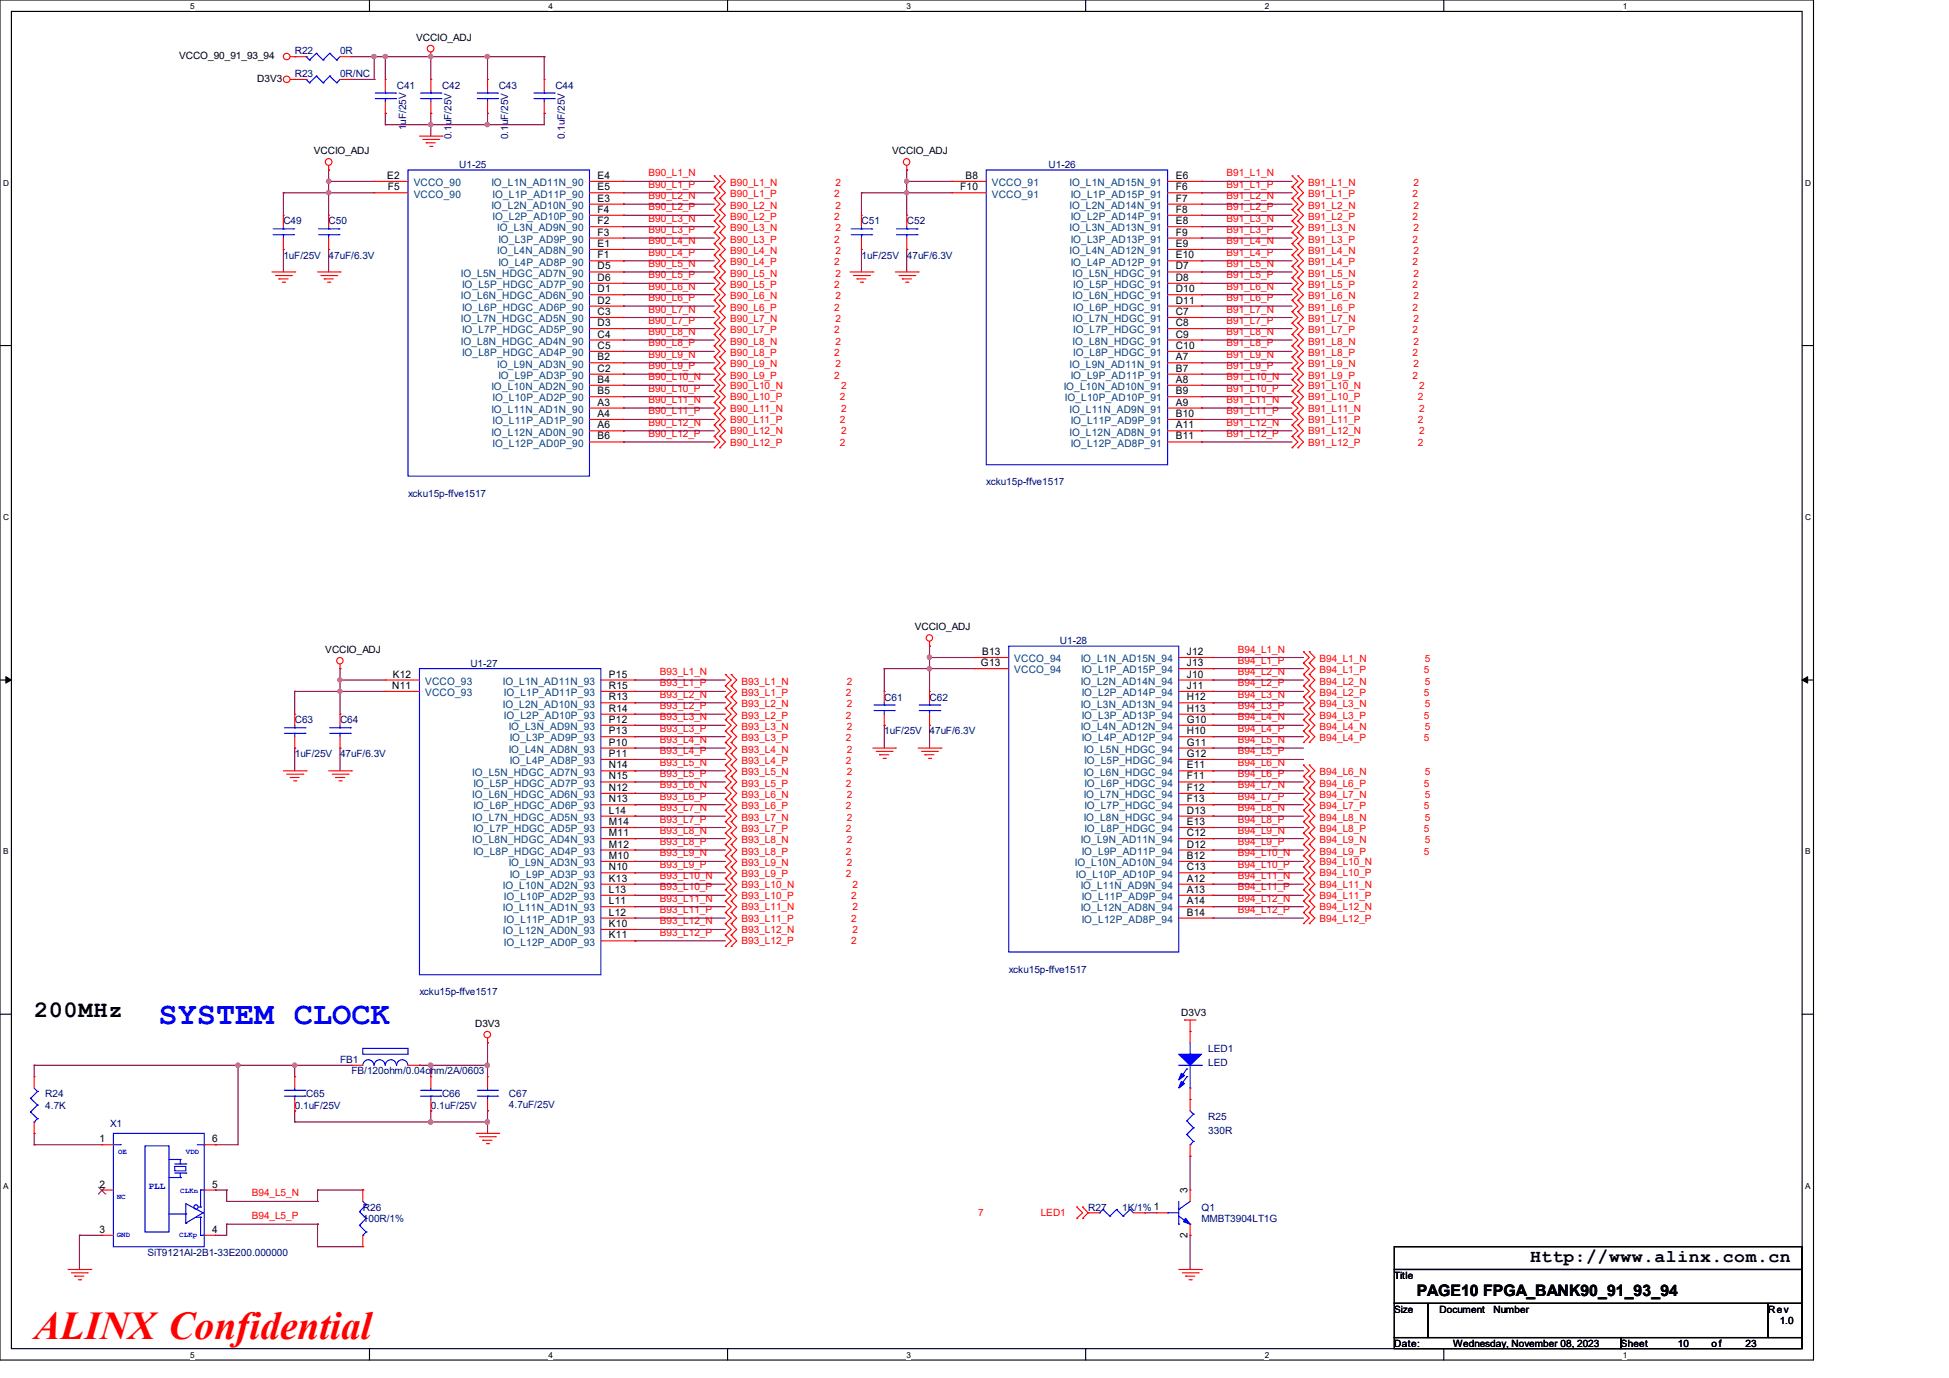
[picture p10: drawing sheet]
<svg xmlns="http://www.w3.org/2000/svg" width="297mm" height="210mm" viewBox="0 0 297 210" stroke-linecap="round" stroke-linejoin="round" font-family="sans-serif">
<defs><g id="words">
<text font-size="6" fill="#f00" x="5.2" y="204">ALINX Confidential</text>
<text font-size="4.9" fill="#00f" x="24.2" y="156.1">SYSTEM CLOCK</text>
<text font-size="3.6" x="5.2" y="155">200MHz</text>
<text font-size="2.8" x="233.2" y="192.3">Http://www.alinx.com.cn</text>
<text font-size="2.4" x="215.9" y="197.4">PAGE10 FPGA_BANK90_91_93_94</text>
<g font-size="1.6">
<text x="59" y="27.3">E2</text>
<text x="59.1" y="29">F5</text>
<text x="91.1" y="27.3">E4</text>
<text x="91.1" y="29">E5</text>
<text x="146.3" y="29">F10</text>
<text x="147.1" y="27.3">B8</text>
<text x="179.2" y="27.3">E6</text>
<text x="179.2" y="29">F6</text>
<text x="91.1" y="30.7">E3</text>
<text x="91.1" y="32.4">F4</text>
<text x="91.1" y="34.2">F2</text>
<text x="91.1" y="35.9">F3</text>
<text x="179.2" y="30.7">F7</text>
<text x="179.2" y="32.4">F8</text>
<text x="179.2" y="34.2">E8</text>
<text x="179.2" y="35.9">F9</text>
<text x="91.1" y="37.6">E1</text>
<text x="91.1" y="39.4">F1</text>
<text x="91.1" y="41.1">D5</text>
<text x="179.2" y="37.6">E9</text>
<text x="179.2" y="39.4">E10</text>
<text x="179.2" y="41.1">D7</text>
<text x="91.1" y="42.8">D6</text>
<text x="91.1" y="44.5">D1</text>
<text x="91.1" y="46.3">D2</text>
<text x="179.2" y="42.8">D8</text>
<text x="179.2" y="44.5">D10</text>
<text x="179.2" y="46.3">D11</text>
<text x="91.1" y="48">C3</text>
<text x="91.1" y="49.7">D3</text>
<text x="91.1" y="51.4">C4</text>
<text x="91.1" y="53.2">C5</text>
<text x="179.2" y="48">C7</text>
<text x="179.2" y="49.7">C8</text>
<text x="179.2" y="51.4">C9</text>
<text x="179.2" y="53.2">C10</text>
<text x="91.1" y="58.3">B4</text>
<text x="91.1" y="54.9">B2</text>
<text x="91.1" y="56.6">C2</text>
<text x="179.2" y="58.3">A8</text>
<text x="179.2" y="54.9">A7</text>
<text x="179.2" y="56.6">B7</text>
<text x="91.1" y="60.1">B5</text>
<text x="91.1" y="61.8">A3</text>
<text x="91.1" y="63.5">A4</text>
<text x="91.1" y="65.3">A6</text>
<text x="179.2" y="60.1">B9</text>
<text x="179.2" y="61.8">A9</text>
<text x="179.2" y="63.5">B10</text>
<text x="179.2" y="65.3">A11</text>
<text x="91.1" y="67">B6</text>
<text x="179.2" y="67">B11</text>
<text x="149.5" y="101.5">G13</text>
<text x="149.7" y="99.8">B13</text>
<text x="180.9" y="99.8">J12</text>
<text x="180.9" y="101.5">J13</text>
<text x="59.8" y="105">N11</text>
<text x="59.9" y="103.3">K12</text>
<text x="92.8" y="103.3">P15</text>
<text x="92.8" y="105">R15</text>
<text x="92.8" y="106.7">R13</text>
<text x="180.9" y="103.3">J10</text>
<text x="180.9" y="105">J11</text>
<text x="180.9" y="106.7">H12</text>
<text x="92.8" y="108.5">R14</text>
<text x="92.8" y="110.2">P12</text>
<text x="92.8" y="111.9">P13</text>
<text x="92.8" y="113.6">P10</text>
<text x="180.9" y="108.5">H13</text>
<text x="180.9" y="110.2">G10</text>
<text x="180.9" y="111.9">H10</text>
<text x="180.9" y="113.6">G11</text>
<text x="92.8" y="115.4">P11</text>
<text x="92.8" y="117.1">N14</text>
<text x="92.8" y="118.8">N15</text>
<text x="180.9" y="115.4">G12</text>
<text x="180.9" y="117.1">E11</text>
<text x="180.9" y="118.8">F11</text>
<text x="92.8" y="120.5">N12</text>
<text x="92.8" y="122.3">N13</text>
<text x="92.8" y="124">L14</text>
<text x="92.8" y="125.7">M14</text>
<text x="180.9" y="120.5">F12</text>
<text x="180.9" y="122.3">F13</text>
<text x="180.9" y="124">D13</text>
<text x="180.9" y="125.7">E13</text>
<text x="92.8" y="127.4">M11</text>
<text x="92.8" y="129.2">M12</text>
<text x="92.8" y="130.9">M10</text>
<text x="180.9" y="130.9">B12</text>
<text x="180.9" y="127.4">C12</text>
<text x="180.9" y="129.2">D12</text>
<text x="92.8" y="134.4">K13</text>
<text x="92.8" y="136.1">L13</text>
<text x="92.8" y="137.8">L11</text>
<text x="92.8" y="132.6">N10</text>
<text x="180.9" y="132.6">C13</text>
<text x="180.9" y="134.4">A12</text>
<text x="180.9" y="136.1">A13</text>
<text x="180.9" y="137.8">A14</text>
<text x="92.8" y="139.5">L12</text>
<text x="92.8" y="141.3">K10</text>
<text x="92.8" y="143">K11</text>
<text x="180.9" y="139.5">B14</text>
<text x="15.2" y="174.1">1</text>
<text x="32.3" y="174.1">6</text>
<text x="15.2" y="181">2</text>
<text x="32.3" y="181">5</text>
<text x="181" y="181.9" transform="rotate(-90 181 181.9)">3</text>
<text x="15.2" y="187.9">3</text>
<text x="32.3" y="187.9">4</text>
<text x="181" y="188.6" transform="rotate(-90 181 188.6)">2</text>
</g>
<g font-size="1.6" fill="#004080">
<text x="63" y="28.4">VCCO_90</text>
<text x="74.9" y="28.4">IO_L1N_AD11N_90</text>
<text x="151.1" y="28.4">VCCO_91</text>
<text x="163" y="28.4">IO_L1N_AD15N_91</text>
<text x="63" y="30.1">VCCO_90</text>
<text x="74.9" y="31.8">IO_L2N_AD10N_90</text>
<text x="75.1" y="30.1">IO_L1P_AD11P_90</text>
<text x="75.1" y="33.5">IO_L2P_AD10P_90</text>
<text x="75.8" y="35.3">IO_L3N_AD9N_90</text>
<text x="151.1" y="30.1">VCCO_91</text>
<text x="163" y="31.8">IO_L2N_AD14N_91</text>
<text x="163" y="35.3">IO_L3N_AD13N_91</text>
<text x="163.2" y="30.1">IO_L1P_AD15P_91</text>
<text x="163.2" y="33.5">IO_L2P_AD14P_91</text>
<text x="75.8" y="38.7">IO_L4N_AD8N_90</text>
<text x="76" y="37">IO_L3P_AD9P_90</text>
<text x="76" y="40.5">IO_L4P_AD8P_90</text>
<text x="163" y="38.7">IO_L4N_AD12N_91</text>
<text x="163.2" y="37">IO_L3P_AD13P_91</text>
<text x="163.2" y="40.5">IO_L4P_AD12P_91</text>
<text x="70.2" y="42.2">IO_L5N_HDGC_AD7N_90</text>
<text x="70.2" y="45.6">IO_L6N_HDGC_AD6N_90</text>
<text x="70.4" y="43.9">IO_L5P_HDGC_AD7P_90</text>
<text x="70.4" y="47.4">IO_L6P_HDGC_AD6P_90</text>
<text x="163.5" y="42.2">IO_L5N_HDGC_91</text>
<text x="163.5" y="45.6">IO_L6N_HDGC_91</text>
<text x="163.5" y="43.9">IO_L5P_HDGC_91</text>
<text x="163.5" y="47.4">IO_L6P_HDGC_91</text>
<text x="70.2" y="49.1">IO_L7N_HDGC_AD5N_90</text>
<text x="70.2" y="52.5">IO_L8N_HDGC_AD4N_90</text>
<text x="70.4" y="50.8">IO_L7P_HDGC_AD5P_90</text>
<text x="163.5" y="49.1">IO_L7N_HDGC_91</text>
<text x="163.5" y="52.5">IO_L8N_HDGC_91</text>
<text x="163.5" y="50.8">IO_L7P_HDGC_91</text>
<text x="70.4" y="54.3">IO_L8P_HDGC_AD4P_90</text>
<text x="74.9" y="59.4">IO_L10N_AD2N_90</text>
<text x="75.8" y="56">IO_L9N_AD3N_90</text>
<text x="76" y="57.7">IO_L9P_AD3P_90</text>
<text x="162.1" y="59.4">IO_L10N_AD10N_91</text>
<text x="163" y="56">IO_L9N_AD11N_91</text>
<text x="163.2" y="57.7">IO_L9P_AD11P_91</text>
<text x="163.5" y="54.3">IO_L8P_HDGC_91</text>
<text x="74.9" y="62.9">IO_L11N_AD1N_90</text>
<text x="75.1" y="61.2">IO_L10P_AD2P_90</text>
<text x="75.1" y="64.6">IO_L11P_AD1P_90</text>
<text x="162.3" y="61.2">IO_L10P_AD10P_91</text>
<text x="163" y="62.9">IO_L11N_AD9N_91</text>
<text x="163.2" y="64.6">IO_L11P_AD9P_91</text>
<text x="74.9" y="66.4">IO_L12N_AD0N_90</text>
<text x="75.1" y="68.1">IO_L12P_AD0P_90</text>
<text x="163" y="66.4">IO_L12N_AD8N_91</text>
<text x="163.2" y="68.1">IO_L12P_AD8P_91</text>
<text x="154.6" y="100.9">VCCO_94</text>
<text x="164.7" y="100.9">IO_L1N_AD15N_94</text>
<text x="64.8" y="104.4">VCCO_93</text>
<text x="64.8" y="106.1">VCCO_93</text>
<text x="76.6" y="104.4">IO_L1N_AD11N_93</text>
<text x="76.6" y="107.8">IO_L2N_AD10N_93</text>
<text x="76.8" y="106.1">IO_L1P_AD11P_93</text>
<text x="154.6" y="102.6">VCCO_94</text>
<text x="164.7" y="104.4">IO_L2N_AD14N_94</text>
<text x="164.7" y="107.8">IO_L3N_AD13N_94</text>
<text x="164.9" y="102.6">IO_L1P_AD15P_94</text>
<text x="164.9" y="106.1">IO_L2P_AD14P_94</text>
<text x="76.8" y="109.6">IO_L2P_AD10P_93</text>
<text x="77.5" y="111.3">IO_L3N_AD9N_93</text>
<text x="77.7" y="113">IO_L3P_AD9P_93</text>
<text x="164.7" y="111.3">IO_L4N_AD12N_94</text>
<text x="164.9" y="109.6">IO_L3P_AD13P_94</text>
<text x="164.9" y="113">IO_L4P_AD12P_94</text>
<text x="72" y="118.2">IO_L5N_HDGC_AD7N_93</text>
<text x="72.1" y="119.9">IO_L5P_HDGC_AD7P_93</text>
<text x="77.5" y="114.7">IO_L4N_AD8N_93</text>
<text x="77.7" y="116.5">IO_L4P_AD8P_93</text>
<text x="165.2" y="114.7">IO_L5N_HDGC_94</text>
<text x="165.2" y="118.2">IO_L6N_HDGC_94</text>
<text x="165.2" y="116.5">IO_L5P_HDGC_94</text>
<text x="165.2" y="119.9">IO_L6P_HDGC_94</text>
<text x="72" y="121.6">IO_L6N_HDGC_AD6N_93</text>
<text x="72" y="125.1">IO_L7N_HDGC_AD5N_93</text>
<text x="72.1" y="123.4">IO_L6P_HDGC_AD6P_93</text>
<text x="165.2" y="121.6">IO_L7N_HDGC_94</text>
<text x="165.2" y="125.1">IO_L8N_HDGC_94</text>
<text x="165.2" y="123.4">IO_L7P_HDGC_94</text>
<text x="72" y="128.5">IO_L8N_HDGC_AD4N_93</text>
<text x="72.1" y="126.8">IO_L7P_HDGC_AD5P_93</text>
<text x="72.1" y="130.3">IO_L8P_HDGC_AD4P_93</text>
<text x="77.5" y="132">IO_L9N_AD3N_93</text>
<text x="163.8" y="132">IO_L10N_AD10N_94</text>
<text x="164.7" y="128.5">IO_L9N_AD11N_94</text>
<text x="164.9" y="130.3">IO_L9P_AD11P_94</text>
<text x="165.2" y="126.8">IO_L8P_HDGC_94</text>
<text x="76.6" y="135.5">IO_L10N_AD2N_93</text>
<text x="76.8" y="137.2">IO_L10P_AD2P_93</text>
<text x="77.7" y="133.7">IO_L9P_AD3P_93</text>
<text x="164" y="133.7">IO_L10P_AD10P_94</text>
<text x="164.7" y="135.5">IO_L11N_AD9N_94</text>
<text x="164.9" y="137.2">IO_L11P_AD9P_94</text>
<text x="76.6" y="138.9">IO_L11N_AD1N_93</text>
<text x="76.6" y="142.4">IO_L12N_AD0N_93</text>
<text x="76.8" y="140.6">IO_L11P_AD1P_93</text>
<text x="164.7" y="138.9">IO_L12N_AD8N_94</text>
<text x="164.9" y="140.6">IO_L12P_AD8P_94</text>
<text x="76.8" y="144.1">IO_L12P_AD0P_93</text>
</g>
<g font-size="1.5">
<text x="27.3" y="9">VCCO_90_91_93_94</text>
<text x="63.4" y="6.2">VCCIO_ADJ</text>
<text x="39.2" y="12.4">D3V3</text>
<text x="47.8" y="23.5">VCCIO_ADJ</text>
<text x="135.9" y="23.5">VCCIO_ADJ</text>
<text x="49.6" y="99.5">VCCIO_ADJ</text>
<text x="139.4" y="96.1">VCCIO_ADJ</text>
<text x="180" y="154.8">D3V3</text>
<text x="72.4" y="156.5">D3V3</text>
<text x="212.5" y="194.9">Title</text>
<text x="212.5" y="200">Size</text>
<text x="219.4" y="200">Document</text>
<text x="227.6" y="200">Number</text>
<text x="269.4" y="200">Rev</text>
<text x="271.2" y="201.8">1.0</text>
<text x="212.5" y="205.2">Date:</text>
<text x="221.5" y="205.2">Wednesday, November 08, 2023</text>
<text x="247" y="205.2">Sheet</text>
<text x="255.7" y="205.2">10</text>
<text x="260.8" y="205.2">of</text>
<text x="266" y="205.2">23</text>
</g>
<g font-size="1.5" fill="#000080">
<text x="44.9" y="8.3">R22</text>
<text x="44.9" y="11.8">R23</text>
<text x="51.8" y="8.3">0R</text>
<text x="51.8" y="11.8">0R/NC</text>
<text x="60.5" y="13.5">C41</text>
<text x="67.4" y="13.5">C42</text>
<text x="76" y="13.5">C43</text>
<text x="84.6" y="13.5">C44</text>
<text x="61.9" y="19.8" transform="rotate(-90 61.9 19.8)">1uF/25V</text>
<text x="68.8" y="21.2" transform="rotate(-90 68.8 21.2)">0.1uF/25V</text>
<text x="77.4" y="21.2" transform="rotate(-90 77.4 21.2)">0.1uF/25V</text>
<text x="86.1" y="21.2" transform="rotate(-90 86.1 21.2)">0.1uF/25V</text>
<text x="70" y="25.6">U1-25</text>
<text x="159.8" y="25.6">U1-26</text>
<text x="43.2" y="34.2">C49</text>
<text x="50.1" y="34.2">C50</text>
<text x="131.3" y="34.2">C51</text>
<text x="138.2" y="34.2">C52</text>
<text x="43.2" y="39.4">1uF/25V</text>
<text x="50.1" y="39.4">47uF/6.3V</text>
<text x="131.3" y="39.4">1uF/25V</text>
<text x="138.2" y="39.4">47uF/6.3V</text>
<text x="62.2" y="75.7">xcku15p-ffve1517</text>
<text x="150.3" y="74">xcku15p-ffve1517</text>
<text x="71.7" y="101.6">U1-27</text>
<text x="161.5" y="98.1">U1-28</text>
<text x="134.8" y="106.8">C61</text>
<text x="141.7" y="106.8">C62</text>
<text x="44.9" y="110.2">C63</text>
<text x="51.8" y="110.2">C64</text>
<text x="134.8" y="111.9">1uF/25V</text>
<text x="141.7" y="111.9">47uF/6.3V</text>
<text x="44.9" y="115.4">1uF/25V</text>
<text x="51.8" y="115.4">47uF/6.3V</text>
<text x="153.7" y="148.2">xcku15p-ffve1517</text>
<text x="63.9" y="151.7">xcku15p-ffve1517</text>
<text x="184.1" y="160.3">LED1</text>
<text x="6.9" y="167.2">R24</text>
<text x="46.7" y="167.2">C65</text>
<text x="51.8" y="162.1">FB1</text>
<text x="53.6" y="163.7">FB/120ohm/0.04ohm/2A/0603</text>
<text x="67.4" y="167.2">C66</text>
<text x="77.6" y="167.2">C67</text>
<text x="184.1" y="162.4">LED</text>
<text x="6.9" y="169">4.7K</text>
<text x="16.8" y="171.7">X1</text>
<text x="44.9" y="169">0.1uF/25V</text>
<text x="65.7" y="169">0.1uF/25V</text>
<text x="77.6" y="168.8">4.7uF/25V</text>
<text x="184.1" y="170.7">R25</text>
<text x="184.1" y="172.8">330R</text>
<text x="55.3" y="184.5">R26</text>
<text x="165.8" y="184.5">R27</text>
<text x="171" y="184.5">1K/1% 1</text>
<text x="183.1" y="184.5">Q1</text>
<text x="22.5" y="191.4">SiT9121AI-2B1-33E200.000000</text>
<text x="55.3" y="186.2">100R/1%</text>
<text x="183.1" y="186.2">MMBT3904LT1G</text>
</g>
<g font-size="1.5" fill="#f00">
<text x="98.8" y="28.6">B90_L1_P</text>
<text x="98.8" y="26.9">B90_L1_N</text>
<text x="111.3" y="28.4">B90_L1_N</text>
<text x="127.3" y="28.4">2</text>
<text x="186.9" y="28.6">B91_L1_P</text>
<text x="186.9" y="26.9">B91_L1_N</text>
<text x="199.4" y="28.4">B91_L1_N</text>
<text x="215.4" y="28.4">2</text>
<text x="98.8" y="32">B90_L2_P</text>
<text x="98.8" y="35.5">B90_L3_P</text>
<text x="98.8" y="30.4">B90_L2_N</text>
<text x="98.8" y="33.8">B90_L3_N</text>
<text x="111.3" y="33.5">B90_L2_P</text>
<text x="111.3" y="30.1">B90_L1_P</text>
<text x="111.3" y="35.3">B90_L3_N</text>
<text x="111.3" y="31.8">B90_L2_N</text>
<text x="127.1" y="33.5">2</text>
<text x="127.1" y="30.1">2</text>
<text x="127.3" y="35.3">2</text>
<text x="127.3" y="31.8">2</text>
<text x="186.9" y="32">B91_L2_P</text>
<text x="186.9" y="35.5">B91_L3_P</text>
<text x="186.9" y="30.4">B91_L2_N</text>
<text x="186.9" y="33.8">B91_L3_N</text>
<text x="199.4" y="33.5">B91_L2_P</text>
<text x="199.4" y="30.1">B91_L1_P</text>
<text x="199.4" y="35.3">B91_L3_N</text>
<text x="199.4" y="31.8">B91_L2_N</text>
<text x="215.2" y="33.5">2</text>
<text x="215.2" y="30.1">2</text>
<text x="215.4" y="35.3">2</text>
<text x="215.4" y="31.8">2</text>
<text x="98.8" y="39">B90_L4_P</text>
<text x="98.8" y="37.3">B90_L4_N</text>
<text x="98.8" y="40.7">B90_L5_N</text>
<text x="111.3" y="40.4">B90_L4_P</text>
<text x="111.3" y="37">B90_L3_P</text>
<text x="111.3" y="38.7">B90_L4_N</text>
<text x="127.1" y="40.4">2</text>
<text x="127.1" y="37">2</text>
<text x="127.3" y="38.7">2</text>
<text x="186.9" y="39">B91_L4_P</text>
<text x="186.9" y="37.3">B91_L4_N</text>
<text x="186.9" y="40.7">B91_L5_N</text>
<text x="199.4" y="40.4">B91_L4_P</text>
<text x="199.4" y="37">B91_L3_P</text>
<text x="199.4" y="38.7">B91_L4_N</text>
<text x="215.2" y="40.4">2</text>
<text x="215.2" y="37">2</text>
<text x="215.4" y="38.7">2</text>
<text x="98.8" y="42.4">B90_L5_P</text>
<text x="98.8" y="45.9">B90_L6_P</text>
<text x="98.8" y="44.2">B90_L6_N</text>
<text x="98.8" y="47.6">B90_L7_N</text>
<text x="111.3" y="47.3">B90_L6_P</text>
<text x="111.3" y="42.2">B90_L5_N</text>
<text x="111.3" y="45.6">B90_L6_N</text>
<text x="111.3" y="43.9">B90_L5_P</text>
<text x="127.1" y="47.3">2</text>
<text x="127.1" y="43.9">2</text>
<text x="127.3" y="42.2">2</text>
<text x="127.3" y="45.6">2</text>
<text x="186.9" y="42.4">B91_L5_P</text>
<text x="186.9" y="45.9">B91_L6_P</text>
<text x="186.9" y="44.2">B91_L6_N</text>
<text x="186.9" y="47.6">B91_L7_N</text>
<text x="199.4" y="47.3">B91_L6_P</text>
<text x="199.4" y="45.6">B91_L6_N</text>
<text x="199.4" y="42.2">B91_L5_N</text>
<text x="199.4" y="43.9">B91_L5_P</text>
<text x="215.2" y="47.3">2</text>
<text x="215.2" y="43.9">2</text>
<text x="215.4" y="45.6">2</text>
<text x="215.4" y="42.2">2</text>
<text x="98.8" y="49.3">B90_L7_P</text>
<text x="98.8" y="52.8">B90_L8_P</text>
<text x="98.8" y="51.1">B90_L8_N</text>
<text x="111.3" y="50.8">B90_L7_P</text>
<text x="111.3" y="49.1">B90_L7_N</text>
<text x="111.3" y="52.5">B90_L8_N</text>
<text x="127.1" y="50.8">2</text>
<text x="127.3" y="49.1">2</text>
<text x="127.3" y="52.5">2</text>
<text x="186.9" y="49.3">B91_L7_P</text>
<text x="186.9" y="52.8">B91_L8_P</text>
<text x="186.9" y="51.1">B91_L8_N</text>
<text x="199.4" y="50.8">B91_L7_P</text>
<text x="199.4" y="49.1">B91_L7_N</text>
<text x="199.4" y="52.5">B91_L8_N</text>
<text x="215.2" y="50.8">2</text>
<text x="215.4" y="49.1">2</text>
<text x="215.4" y="52.5">2</text>
<text x="98.8" y="56.3">B90_L9_P</text>
<text x="98.8" y="59.7">B90_L10_P</text>
<text x="98.8" y="54.5">B90_L9_N</text>
<text x="98.8" y="58">B90_L10_N</text>
<text x="111.3" y="54.3">B90_L8_P</text>
<text x="111.3" y="57.7">B90_L9_P</text>
<text x="111.3" y="56">B90_L9_N</text>
<text x="111.3" y="59.3">B90_L10_N</text>
<text x="127.1" y="54.3">2</text>
<text x="127.1" y="57.7">2</text>
<text x="127.3" y="56">2</text>
<text x="128.2" y="59.3">2</text>
<text x="186.9" y="56.3">B91_L9_P</text>
<text x="186.9" y="59.7">B91_L10_P</text>
<text x="186.9" y="54.5">B91_L9_N</text>
<text x="186.9" y="58">B91_L10_N</text>
<text x="199.4" y="54.3">B91_L8_P</text>
<text x="199.4" y="57.7">B91_L9_P</text>
<text x="199.4" y="56">B91_L9_N</text>
<text x="199.4" y="59.3">B91_L10_N</text>
<text x="215.2" y="54.3">2</text>
<text x="215.2" y="57.7">2</text>
<text x="215.4" y="56">2</text>
<text x="216.3" y="59.3">2</text>
<text x="98.8" y="63.2">B90_L11_P</text>
<text x="98.8" y="61.4">B90_L11_N</text>
<text x="98.8" y="64.9">B90_L12_N</text>
<text x="111.3" y="64.4">B90_L11_P</text>
<text x="111.3" y="61">B90_L10_P</text>
<text x="111.3" y="62.7">B90_L11_N</text>
<text x="128" y="64.4">2</text>
<text x="128" y="61">2</text>
<text x="128.2" y="62.7">2</text>
<text x="186.9" y="63.2">B91_L11_P</text>
<text x="186.9" y="61.4">B91_L11_N</text>
<text x="186.9" y="64.9">B91_L12_N</text>
<text x="199.4" y="64.4">B91_L11_P</text>
<text x="199.4" y="61">B91_L10_P</text>
<text x="199.4" y="62.7">B91_L11_N</text>
<text x="216.1" y="64.4">2</text>
<text x="216.1" y="61">2</text>
<text x="216.3" y="62.7">2</text>
<text x="98.8" y="66.6">B90_L12_P</text>
<text x="111.3" y="67.9">B90_L12_P</text>
<text x="111.3" y="66.2">B90_L12_N</text>
<text x="128" y="67.9">2</text>
<text x="128.2" y="66.2">2</text>
<text x="186.9" y="66.6">B91_L12_P</text>
<text x="199.4" y="67.9">B91_L12_P</text>
<text x="199.4" y="66.2">B91_L12_N</text>
<text x="216.1" y="67.9">2</text>
<text x="216.3" y="66.2">2</text>
<text x="188.6" y="101.1">B94_L1_P</text>
<text x="188.6" y="99.4">B94_L1_N</text>
<text x="201.1" y="100.9">B94_L1_N</text>
<text x="217.1" y="100.9">5</text>
<text x="100.5" y="104.6">B93_L1_P</text>
<text x="100.5" y="106.3">B93_L2_N</text>
<text x="100.5" y="102.9">B93_L1_N</text>
<text x="113" y="106.1">B93_L1_P</text>
<text x="113" y="104.4">B93_L1_N</text>
<text x="113" y="107.8">B93_L2_N</text>
<text x="128.9" y="106.1">2</text>
<text x="129" y="104.4">2</text>
<text x="129" y="107.8">2</text>
<text x="188.6" y="104.6">B94_L2_P</text>
<text x="188.6" y="102.9">B94_L2_N</text>
<text x="188.6" y="106.3">B94_L3_N</text>
<text x="201.1" y="106.1">B94_L2_P</text>
<text x="201.1" y="102.6">B94_L1_P</text>
<text x="201.1" y="107.8">B94_L3_N</text>
<text x="201.1" y="104.4">B94_L2_N</text>
<text x="217" y="106.1">5</text>
<text x="217" y="102.6">5</text>
<text x="217.1" y="107.8">5</text>
<text x="217.1" y="104.4">5</text>
<text x="100.5" y="108.1">B93_L2_P</text>
<text x="100.5" y="111.5">B93_L3_P</text>
<text x="100.5" y="109.8">B93_L3_N</text>
<text x="100.5" y="113.2">B93_L4_N</text>
<text x="113" y="109.5">B93_L2_P</text>
<text x="113" y="113">B93_L3_P</text>
<text x="113" y="111.3">B93_L3_N</text>
<text x="128.9" y="109.5">2</text>
<text x="128.9" y="113">2</text>
<text x="129" y="111.3">2</text>
<text x="188.6" y="108.1">B94_L3_P</text>
<text x="188.6" y="111.5">B94_L4_P</text>
<text x="188.6" y="109.8">B94_L4_N</text>
<text x="188.6" y="113.2">B94_L5_N</text>
<text x="201.1" y="113">B94_L4_P</text>
<text x="201.1" y="109.5">B94_L3_P</text>
<text x="201.1" y="111.3">B94_L4_N</text>
<text x="217" y="113">5</text>
<text x="217" y="109.5">5</text>
<text x="217.1" y="111.3">5</text>
<text x="100.5" y="115">B93_L4_P</text>
<text x="100.5" y="118.4">B93_L5_P</text>
<text x="100.5" y="116.7">B93_L5_N</text>
<text x="113" y="116.4">B93_L4_P</text>
<text x="113" y="118.2">B93_L5_N</text>
<text x="113" y="114.7">B93_L4_N</text>
<text x="113" y="119.9">B93_L5_P</text>
<text x="128.9" y="116.4">2</text>
<text x="128.9" y="119.9">2</text>
<text x="129" y="118.2">2</text>
<text x="129" y="114.7">2</text>
<text x="188.6" y="115">B94_L5_P</text>
<text x="188.6" y="118.4">B94_L6_P</text>
<text x="188.6" y="116.7">B94_L6_N</text>
<text x="201.1" y="119.9">B94_L6_P</text>
<text x="201.1" y="118.2">B94_L6_N</text>
<text x="217" y="119.9">5</text>
<text x="217.1" y="118.2">5</text>
<text x="100.5" y="121.9">B93_L6_P</text>
<text x="100.5" y="120.1">B93_L6_N</text>
<text x="100.5" y="125.3">B93_L7_P</text>
<text x="100.5" y="123.6">B93_L7_N</text>
<text x="113" y="123.4">B93_L6_P</text>
<text x="113" y="121.6">B93_L6_N</text>
<text x="113" y="125.1">B93_L7_N</text>
<text x="128.9" y="123.4">2</text>
<text x="129" y="121.6">2</text>
<text x="129" y="125.1">2</text>
<text x="188.6" y="121.9">B94_L7_P</text>
<text x="188.6" y="125.3">B94_L8_P</text>
<text x="188.6" y="120.1">B94_L7_N</text>
<text x="188.6" y="123.6">B94_L8_N</text>
<text x="201.1" y="123.4">B94_L7_P</text>
<text x="201.1" y="121.6">B94_L7_N</text>
<text x="201.1" y="125.1">B94_L8_N</text>
<text x="217" y="123.4">5</text>
<text x="217.1" y="121.6">5</text>
<text x="217.1" y="125.1">5</text>
<text x="100.5" y="128.8">B93_L8_P</text>
<text x="100.5" y="127">B93_L8_N</text>
<text x="100.5" y="130.5">B93_L9_N</text>
<text x="113" y="130.3">B93_L8_P</text>
<text x="113" y="126.8">B93_L7_P</text>
<text x="113" y="132">B93_L9_N</text>
<text x="113" y="128.5">B93_L8_N</text>
<text x="128.9" y="130.3">2</text>
<text x="128.9" y="126.8">2</text>
<text x="129" y="132">2</text>
<text x="129" y="128.5">2</text>
<text x="188.6" y="128.8">B94_L9_P</text>
<text x="188.6" y="127">B94_L9_N</text>
<text x="188.6" y="130.5">B94_L10_N</text>
<text x="201.1" y="126.8">B94_L8_P</text>
<text x="201.1" y="130.3">B94_L9_P</text>
<text x="201.1" y="128.5">B94_L9_N</text>
<text x="201.1" y="131.8">B94_L10_N</text>
<text x="217" y="126.8">5</text>
<text x="217" y="130.3">5</text>
<text x="217.1" y="128.5">5</text>
<text x="100.5" y="132.3">B93_L9_P</text>
<text x="100.5" y="135.7">B93_L10_P</text>
<text x="100.5" y="134">B93_L10_N</text>
<text x="100.5" y="137.4">B93_L11_N</text>
<text x="113" y="137">B93_L10_P</text>
<text x="113" y="133.7">B93_L9_P</text>
<text x="113" y="135.3">B93_L10_N</text>
<text x="128.9" y="133.7">2</text>
<text x="129.7" y="137">2</text>
<text x="129.9" y="135.3">2</text>
<text x="188.6" y="132.3">B94_L10_P</text>
<text x="188.6" y="135.7">B94_L11_P</text>
<text x="188.6" y="134">B94_L11_N</text>
<text x="188.6" y="137.4">B94_L12_N</text>
<text x="201.1" y="137">B94_L11_P</text>
<text x="201.1" y="133.5">B94_L10_P</text>
<text x="201.1" y="135.3">B94_L11_N</text>
<text x="100.5" y="139.1">B93_L11_P</text>
<text x="100.5" y="142.6">B93_L12_P</text>
<text x="100.5" y="140.9">B93_L12_N</text>
<text x="113" y="140.5">B93_L11_P</text>
<text x="113" y="143.9">B93_L12_P</text>
<text x="113" y="138.7">B93_L11_N</text>
<text x="113" y="142.2">B93_L12_N</text>
<text x="129.7" y="140.5">2</text>
<text x="129.7" y="143.9">2</text>
<text x="129.9" y="138.7">2</text>
<text x="129.9" y="142.2">2</text>
<text x="188.6" y="139.1">B94_L12_P</text>
<text x="201.1" y="140.5">B94_L12_P</text>
<text x="201.1" y="138.7">B94_L12_N</text>
<text x="38.4" y="185.8">B94_L5_P</text>
<text x="38.4" y="182.3">B94_L5_N</text>
<text x="149.1" y="185.3">7</text>
<text x="158.6" y="185.3">LED1</text>
</g>
<text font-size="1.4" fill="#00f" x="22.6" y="181.1">PLL</text>
<g font-size="1.3">
<text x="29" y="1.3">5</text>
<text x="83.6" y="1.3">4</text>
<text x="138.1" y="1.3">3</text>
<text x="192.7" y="1.3">2</text>
<text x="247.3" y="1.3">1</text>
<text x=".5" y="28.3">D</text>
<text x="275.1" y="28.3">D</text>
<text x=".5" y="79.2">C</text>
<text x="275.1" y="79.2">C</text>
<text x=".5" y="130.2">B</text>
<text x="275.1" y="130.2">B</text>
<text x=".5" y="181.1">A</text>
<text x="275.1" y="181.1">A</text>
<text x="29" y="206.9">5</text>
<text x="83.6" y="206.9">4</text>
<text x="138.1" y="206.9">3</text>
<text x="192.7" y="206.9">2</text>
<text x="247.3" y="206.9">1</text>
</g>
<g font-size="1.1" fill="#00f">
<text x="18" y="175.9">OE</text>
<text x="28.3" y="175.9">VDD</text>
<text x="17.8" y="182.7">NC</text>
<text x="27.5" y="181.8">CLKn</text>
<text x="17.8" y="188.6">GND</text>
<text x="27.3" y="188.6">CLKp</text>
</g>
</g></defs>
<path d="M0 0h276.4v207.3h-276.4zM1.7 1.7h272.9v203.8h-272.9z" fill="none" stroke="#000" stroke-width=".17"/>
<g fill="#fff">
<path d="M29 .2h.7v1.4h-.7z"/>
<path d="M29 205.7h.7v1.4h-.7z"/>
</g>
<path d="M56.3 0v1.7M56.3 205.5v1.8" fill="none" stroke="#000" stroke-width=".17"/>
<g fill="#fff">
<path d="M83.6 .2h.6v1.4h-.6z"/>
<path d="M83.6 205.7h.6v1.4h-.6z"/>
</g>
<path d="M110.9 0v1.7M110.9 205.5v1.8" fill="none" stroke="#000" stroke-width=".17"/>
<g fill="#fff">
<path d="M138.1 .2h.7v1.4h-.7z"/>
<path d="M138.1 205.7h.7v1.4h-.7z"/>
</g>
<path d="M165.4 0v1.7M165.4 205.5v1.8" fill="none" stroke="#000" stroke-width=".17"/>
<g fill="#fff">
<path d="M192.7 .2h.7v1.4h-.7z"/>
<path d="M192.7 205.7h.7v1.4h-.7z"/>
</g>
<path d="M220 0v1.7M220 205.5v1.8" fill="none" stroke="#000" stroke-width=".17"/>
<g fill="#fff">
<path d="M247.3 .2h.6v1.4h-.6z"/>
<path d="M247.3 205.7h.6v1.4h-.6z"/>
<path d="M.5 27.2h.9v1.4h-.9z"/>
<path d="M275.1 27.2h.9v1.4h-.9z"/>
<path d="M.5 78.1h.9v1.4h-.9z"/>
<path d="M275.1 78.1h.9v1.4h-.9z"/>
</g>
<path d="M0 52.7h1.7M274.6 52.7h1.8" fill="none" stroke="#000" stroke-width=".17"/>
<g fill="#fff">
<path d="M.5 129.1h.8v1.4h-.8z"/>
<path d="M275.1 129.1h.8v1.4h-.8z"/>
</g>
<path d="M0 103.6h1.7M274.6 103.6h1.8" fill="none" stroke="#000" stroke-width=".17"/>
<path d="M.9 103.1l.8 .5-.8 .5zM274.6 103.6l.9-.5v1z" fill="#000" stroke="#000" stroke-width=".15"/>
<g fill="#fff">
<path d="M.5 180h.8v1.4h-.8z"/>
<path d="M275.1 180h.8v1.4h-.8z"/>
</g>
<path d="M0 154.6h1.7M274.6 154.6h1.8M212.5 190h62.1v3.5h-62.1zM212.5 193.5h62.1v5.1h-62.1zM212.5 198.6h5.1v5.2h-5.1zM217.6 198.6h51.9v5.2h-51.9zM269.5 198.6h5.1v5.2h-5.1zM212.5 203.8h34.5v1.7h-34.5zM247 203.8h27.6v1.7h-27.6z" fill="none" stroke="#000" stroke-width=".17"/>
<g fill="none" stroke="#800040" stroke-width=".17">
<path d="M53.6 12.1h3.4M53.6 8.6h29.3M57 12.1h.1M57 8.6h.1M57 8.6v3.5M58.7 8.6h.1M58.7 19h.1M58.7 17.3h.1M58.7 8.6v3.5M58.7 17.3v1.7M65.7 19h.1M65.7 17.3h.1"/>
<path d="M65.7 8.6h.1M65.7 8.6v3.5M65.7 17.3v3.4M74.3 19h.1M74.3 17.3h.1M74.3 8.6h.1M74.3 8.6v3.5M74.3 17.3v1.7M82.9 8.6h.1M82.9 17.3h.1M82.9 17.3v1.7h-24.2M82.9 8.6v3.5"/>
<path d="M43.2 38h.1M43.2 29.4h.1M43.2 29.4h13.8M43.2 29.4v3.4M43.2 38v3.4M50.1 29.4h.1M50.1 25.9h.1M50.1 27.6h.1M50.1 38h.1M50.1 25.9v6.9M50.1 38v3.4M50.1 27.6h6.9"/>
<path d="M95 29.4h.1M95 32.8h.1M95 36.3h.1M95 39.8h.1M95 31.1h.1M95 34.5h.1M95 38h.1M95 27.6h.1M95 29.4h13.8M95 27.6h13.8M95 32.8h13.8M95 36.3h13.8"/>
<path d="M95 39.8h13.8M95 31.1h13.8M95 34.5h13.8M95 38h13.8M131.3 38h.1M131.3 29.4h.1M131.3 29.4h13.8M131.3 29.4v3.4M131.3 38v3.4M138.2 29.4h.1M138.2 25.9h.1M138.2 27.6h.1"/>
<path d="M138.2 38h.1M138.2 27.6h6.9M138.2 25.9v6.9M138.2 38v3.4M183.1 29.4h.1M183.1 32.8h.1M183.1 36.3h.1M183.1 39.8h.1M183.1 31.1h.1M183.1 34.5h.1M183.1 38h.1M183.1 27.6h.1"/>
<path d="M183.1 29.4h13.8M183.1 27.6h13.8M183.1 32.8h13.8M183.1 36.3h13.8M183.1 39.8h13.8M183.1 31.1h13.8M183.1 34.5h13.8M183.1 38h13.8M95 43.2h.1M95 46.7h.1M95 41.4h.1M95 44.9h.1"/>
<path d="M95 50.1h.1M95 53.6h.1M95 57h.1M95 48.4h.1M95 51.8h.1M95 55.3h.1M95 58.7h.1M95 43.2h13.8M95 46.7h13.8M95 41.4h13.8M95 44.9h13.8M95 50.1h13.8"/>
<path d="M95 53.6h13.8M95 57h13.8M95 48.4h13.8M95 51.8h13.8M95 55.3h13.8M95 58.7h13.8M183.1 43.2h.1M183.1 46.7h.1M183.1 41.4h.1M183.1 44.9h.1M183.1 50.1h.1M183.1 53.6h.1"/>
<path d="M183.1 57h.1M183.1 48.4h.1M183.1 51.8h.1M183.1 55.3h.1M183.1 58.7h.1M183.1 43.2h13.8M183.1 46.7h13.8M183.1 41.4h13.8M183.1 44.9h13.8M183.1 50.1h13.8M183.1 53.6h13.8M183.1 57h13.8"/>
<path d="M183.1 48.4h13.8M183.1 51.8h13.8M183.1 55.3h13.8M183.1 58.7h13.8M95 60.5h.1M95 63.9h.1M95 67.4h.1M95 62.2h.1M95 65.7h.1M95 60.5h13.8M95 63.9h13.8M95 67.4h13.8"/>
<path d="M95 62.2h13.8M95 65.7h13.8M183.1 60.5h.1M183.1 63.9h.1M183.1 67.4h.1M183.1 62.2h.1M183.1 65.7h.1M183.1 60.5h13.8M183.1 63.9h13.8M183.1 67.4h13.8M183.1 62.2h13.8M183.1 65.7h13.8"/>
<path d="M141.6 98.5h.1M141.6 98.5v6.9M44.9 114h.1M44.9 105.4h.1M44.9 105.4v3.4M44.9 114v3.5M44.9 105.4h13.8M51.8 105.4h.1M51.8 101.9h.1M51.8 103.6h.1M51.8 114h.1M51.8 103.6h6.9"/>
<path d="M51.8 101.9v6.9M51.8 114v3.5M96.7 105.4h.1M96.7 108.8h.1M96.7 112.3h.1M96.7 115.7h.1M96.7 119.2h.1M96.7 107.1h.1M96.7 110.5h.1M96.7 114h.1M96.7 117.5h.1M96.7 103.6h.1"/>
<path d="M96.7 105.4h13.8M96.7 108.8h13.8M96.7 112.3h13.8M96.7 115.7h13.8M96.7 119.2h13.8M96.7 107.1h13.8M96.7 110.5h13.8M96.7 114h13.8M96.7 117.5h13.8M96.7 103.6h13.8M134.7 110.5h.1M134.7 101.9h.1"/>
<path d="M134.7 101.9h13.8M134.7 101.9v3.5M134.7 110.5v3.5M141.6 101.9h.1M141.6 100.2h.1M141.6 110.5h.1M141.6 100.2h6.9M141.6 110.5v3.5M184.8 101.9h.1M184.8 105.4h.1M184.8 108.8h.1M184.8 112.3h.1"/>
<path d="M184.8 115.7h.1M184.8 119.2h.1M184.8 103.6h.1M184.8 107.1h.1M184.8 110.5h.1M184.8 114h.1M184.8 117.5h.1M184.8 100.2h.1M184.8 105.4h13.8M184.8 108.8h13.8M184.8 112.3h13.8M184.8 115.7h13.8"/>
<path d="M184.8 119.2h13.8M184.8 107.1h13.8M184.8 110.5h13.8M184.8 114h13.8M184.8 117.5h13.8M184.8 103.6h13.8M184.8 101.9h13.8M184.8 100.2h13.8M96.7 122.6h.1M96.7 120.9h.1M96.7 126.1h.1M96.7 129.5h.1"/>
<path d="M96.7 133h.1M96.7 136.4h.1M96.7 139.9h.1M96.7 124.4h.1M96.7 127.8h.1M96.7 131.3h.1M96.7 134.7h.1M96.7 138.2h.1M96.7 122.6h13.8M96.7 120.9h13.8M96.7 126.1h13.8M96.7 129.5h13.8"/>
<path d="M96.7 133h13.8M96.7 136.4h13.8M96.7 139.9h13.8M96.7 124.4h13.8M96.7 127.8h13.8M96.7 131.3h13.8M96.7 134.7h13.8M96.7 138.2h13.8M184.8 122.6h.1M184.8 126.1h.1M184.8 129.5h.1M184.8 133h.1"/>
<path d="M184.8 136.4h.1M184.8 120.9h.1M184.8 124.4h.1M184.8 127.8h.1M184.8 139.9h.1M184.8 131.3h.1M184.8 134.7h.1M184.8 138.2h.1M184.8 122.6h13.8M184.8 120.9h13.8M184.8 126.1h13.8M184.8 129.5h13.8"/>
<path d="M184.8 133h13.8M184.8 136.4h13.8M184.8 139.9h13.8M184.8 124.4h13.8M184.8 127.8h13.8M184.8 131.3h13.8M184.8 134.7h13.8M184.8 138.2h13.8M74.3 158.9h.1M74.3 158.9v5.2M96.7 143.4h.1M96.7 141.6h.1"/>
<path d="M96.7 143.4h13.8M96.7 141.6h13.8M5.2 162.3h.1M5.2 174.5h.1M5.2 172.7h.1M5.2 174.5h10.3M5.2 162.3h48.4M5.2 162.3v1.8M5.2 172.7v1.8M32.8 174.5h.1M36.3 162.3h.1M36.3 162.3v12.2h-3.5"/>
<path d="M44.9 169.3h.1M44.9 171h.1M44.9 162.3h.1M44.9 171h29.4M44.9 162.3v1.8M44.9 169.3v1.7M63.9 162.3h.1M63.9 162.3h10.4M65.7 162.3h.1M65.7 169.3h.1M65.7 171h.1M65.7 162.3v1.8"/>
<path d="M65.7 169.3v1.7M74.3 169.3h.1M74.3 162.3h.1M74.3 171h.1M74.3 169.3v3.4M181.4 176.2h.1M181.4 176.2v5.2M12.1 188.3h.1M12.1 188.3h3.4M12.1 188.3v5.2M32.8 181.4h.1M32.8 188.3h.1"/>
<path d="M32.8 181.4h1.7M34.5 181.4h.1M34.5 186.6h.1M34.5 186.6h13.9M34.5 181.4v1.7h13.9M34.5 186.6v1.7h-1.7M48.4 186.6h.1M48.4 183.1h.1M48.4 181.4h.1M48.4 190h.1M48.4 181.4h6.9M48.4 181.4v1.7"/>
<path d="M48.4 186.6v3.4M48.4 190h6.9M55.3 181.4h.1M174.5 184.8h.1M174.5 184.8h1.7M181.4 188.3h.1M181.4 188.3v5.2"/>
</g>
<g fill="#f0f" stroke="#f0f" stroke-width=".17">
<circle cx="74.3" cy="162.3" r=".34"/>
<circle cx="65.6" cy="162.3" r=".34"/>
<circle cx="74.3" cy="171" r=".34"/>
<circle cx="65.6" cy="171" r=".34"/>
<circle cx="44.9" cy="162.3" r=".33"/>
<circle cx="36.2" cy="162.3" r=".33"/>
<circle cx="50.1" cy="27.6" r=".33"/>
<circle cx="50.1" cy="29.4" r=".33"/>
<circle cx="138.2" cy="29.4" r=".32"/>
<circle cx="138.2" cy="27.6" r=".32"/>
<circle cx="51.8" cy="105.3" r=".32"/>
<circle cx="51.8" cy="103.6" r=".32"/>
<circle cx="141.6" cy="100.2" r=".33"/>
<circle cx="141.6" cy="101.9" r=".33"/>
<circle cx="58.7" cy="8.6" r=".33"/>
<circle cx="74.3" cy="19" r=".33"/>
<circle cx="65.6" cy="19" r=".33"/>
<circle cx="74.3" cy="8.6" r=".33"/>
<circle cx="65.6" cy="8.6" r=".33"/>
<circle cx="57" cy="8.6" r=".33"/>
</g>
<g fill="none" stroke="#f00" stroke-width=".17">
<path d="M44.2 8.6h2.5M44.2 12.1h2.5M44.9 8.6h.1M44.9 12.1h.1M51.8 8.6h1.8M51.8 12.1h1.8M53.6 8.6h.1M53.6 12.1h.1M58.7 12.1h.1M58.7 17.3h.1M58.7 12.1v1.7M58.7 15.5v1.8"/>
<path d="M65.7 8.6h.1M65.7 12.1h.1M65.7 17.3h.1M65.7 8v.6M65.7 12.1v1.7M65.7 15.5v1.8M74.3 12.1h.1M74.3 17.3h.1M74.3 12.1v1.7M74.3 15.5v1.8M82.9 12.1h.1M82.9 17.3h.1"/>
<path d="M82.9 12.1v1.7M82.9 15.5v1.8M43.2 32.8h.1M43.2 38h.1M43.2 32.8v1.7M43.2 36.3v1.7M50.1 25.9h.1M50.1 32.8h.1M50.1 38h.1M50.1 25.2v.7M50.1 32.8v1.7M50.1 36.3v1.7"/>
<path d="M57 27.6h.1M57 29.4h.1M57 27.6h5.2M57 29.4h5.2M63.9 20.7h3.5M64.4 21.3h2.4M64.9 21.8h.1M64.9 21.8h1.4M65.5 22.3h.3M65.8 22.3h.1M66.8 21.3h.1M67.4 20.7h.1"/>
<path d="M89.8 27.6h5.2M89.8 29.4h5.2M89.8 31.1h5.2M89.8 32.8h5.2M89.8 34.5h5.2M89.8 36.3h5.2M89.8 38h5.2M89.8 39.8h5.2M95 27.6h.1M95 29.4h.1M95 31.1h.1M95 32.8h.1"/>
<path d="M95 34.5h.1M95 36.3h.1M95 38h.1M95 39.8h.1M108.8 32h.1M108.8 33.7h.1M108.8 28.5h.1M108.8 30.2h.1M108.8 38.9h.1M108.8 35.4h.1M108.8 37.1h.1M108.8 26.8h.1"/>
<path d="M108.8 32l.9 .8-.9 .9M108.8 28.5l.9 .9-.9 .8M108.8 38.9l.9 .9-.9 .8M108.8 35.4l.9 .9-.9 .8M108.8 26.8l.9 .8-.9 .9M108.8 33.7l.9 .8-.9 .9M108.8 30.2l.9 .9-.9 .9M108.8 37.1l.9 .9-.9 .9M109.7 32h.1M109.7 33.7h.1M109.7 28.5h.1M109.7 30.2h.1"/>
<path d="M109.7 38.9h.1M109.7 35.4h.1M109.7 37.1h.1M109.7 26.8h.1M109.7 32l.8 .8-.8 .9M109.7 28.5l.8 .9-.8 .8M109.7 38.9l.8 .9-.8 .8M109.7 35.4l.8 .9-.8 .8M109.7 26.8l.8 .8-.8 .9M109.7 33.7l.8 .8-.8 .9M109.7 30.2l.8 .9-.8 .9M109.7 37.1l.8 .9-.8 .9"/>
<path d="M131.3 32.8h.1M131.3 38h.1M131.3 32.8v1.7M131.3 36.3v1.7M138.2 25.9h.1M138.2 32.8h.1M138.2 38h.1M138.2 25.2v.7M138.2 32.8v1.7M138.2 36.3v1.7M145.1 27.6h.1M145.1 29.4h.1"/>
<path d="M145.1 27.6h5.2M145.1 29.4h5.2M177.9 27.6h5.2M177.9 29.4h5.2M177.9 31.1h5.2M177.9 32.8h5.2M177.9 34.5h5.2M177.9 36.3h5.2M177.9 38h5.2M177.9 39.8h5.2M183.1 27.6h.1M183.1 29.4h.1"/>
<path d="M183.1 31.1h.1M183.1 32.8h.1M183.1 34.5h.1M183.1 36.3h.1M183.1 38h.1M183.1 39.8h.1M196.9 32h.1M196.9 33.7h.1M196.9 28.5h.1M196.9 30.2h.1M196.9 38.9h.1M196.9 35.4h.1"/>
<path d="M196.9 37.1h.1M196.9 26.8h.1M196.9 32l.9 .8-.9 .9M196.9 28.5l.9 .9-.9 .8M196.9 38.9l.9 .9-.9 .8M196.9 35.4l.9 .9-.9 .8M196.9 26.8l.9 .8-.9 .9M196.9 33.7l.9 .8-.9 .9M196.9 30.2l.9 .9-.9 .9M196.9 37.1l.9 .9-.9 .9M197.8 32h.1M197.8 33.7h.1"/>
<path d="M197.8 28.5h.1M197.8 30.2h.1M197.8 38.9h.1M197.8 35.4h.1M197.8 37.1h.1M197.8 26.8h.1M197.8 32l.8 .8-.8 .9M197.8 28.5l.8 .9-.8 .8M197.8 38.9l.8 .9-.8 .8M197.8 35.4l.8 .9-.8 .8M197.8 26.8l.8 .8-.8 .9M197.8 33.7l.8 .8-.8 .9"/>
<path d="M197.8 30.2l.8 .9-.8 .9M197.8 37.1l.8 .9-.8 .9M41.4 41.4h3.5M42 42h2.4M42.5 42.5h.1M42.5 42.5h1.4M43 43h.3M43.3 43h.1M44.4 42h.1M44.9 41.4h.1M48.4 41.4h3.4M48.9 42h2.4"/>
<path d="M49.4 42.5h.1M49.4 42.5h1.4M49.9 43h.3M50.2 43h.1M51.3 42h.1M51.8 41.4h.1M89.8 41.4h5.2M89.8 58.7h5.2M89.8 43.2h5.2M89.8 44.9h5.2M89.8 46.7h5.2M89.8 48.4h5.2"/>
<path d="M89.8 50.1h5.2M89.8 51.8h5.2M89.8 53.6h5.2M89.8 55.3h5.2M89.8 57h5.2M95 58.7h.1M95 41.4h.1M95 43.2h.1M95 44.9h.1M95 46.7h.1M95 48.4h.1M95 50.1h.1"/>
<path d="M95 51.8h.1M95 53.6h.1M95 55.3h.1M95 57h.1M108.8 40.6h.1M108.8 45.8h.1M108.8 47.5h.1M108.8 42.3h.1M108.8 44.1h.1M108.8 52.7h.1M108.8 54.4h.1M108.8 49.2h.1"/>
<path d="M108.8 51h.1M108.8 59.6h.1M108.8 56.1h.1M108.8 57.9h.1M108.8 45.8l.9 .9-.9 .8M108.8 40.6l.9 .8-.9 .9M108.8 44.1l.9 .8-.9 .9M108.8 52.7l.9 .9-.9 .8M108.8 49.2l.9 .9-.9 .9M108.8 59.6l.9 .9-.9 .8M108.8 56.1l.9 .9-.9 .9M108.8 47.5l.9 .9-.9 .8"/>
<path d="M108.8 54.4l.9 .9-.9 .8M108.8 51l.9 .8-.9 .9M108.8 57.9l.9 .8-.9 .9M108.8 42.3l.9 .9-.9 .9M109.7 40.6h.1M109.7 45.8h.1M109.7 47.5h.1M109.7 42.3h.1M109.7 44.1h.1M109.7 52.7h.1M109.7 54.4h.1M109.7 49.2h.1"/>
<path d="M109.7 51h.1M109.7 59.6h.1M109.7 56.1h.1M109.7 57.9h.1M109.7 45.8l.8 .9-.8 .8M109.7 40.6l.8 .8-.8 .9M109.7 44.1l.8 .8-.8 .9M109.7 52.7l.8 .9-.8 .8M109.7 49.2l.8 .9-.8 .9M109.7 59.6l.8 .9-.8 .8M109.7 56.1l.8 .9-.8 .9M109.7 47.5l.8 .9-.8 .8"/>
<path d="M109.7 54.4l.8 .9-.8 .8M109.7 51l.8 .8-.8 .9M109.7 57.9l.8 .8-.8 .9M109.7 42.3l.8 .9-.8 .9M129.5 41.4h3.5M130 42h2.5M130.6 42.5h.1M130.6 42.5h1.4M131.1 43h.3M131.4 43h.1M132.5 42h.1M133 41.4h.1"/>
<path d="M136.4 41.4h3.5M137 42h2.4M137.5 42.5h.1M137.5 42.5h1.4M138 43h.3M138.3 43h.1M139.4 42h.1M139.9 41.4h.1M177.9 41.4h5.2M177.9 58.7h5.2M177.9 43.2h5.2M177.9 44.9h5.2"/>
<path d="M177.9 46.7h5.2M177.9 48.4h5.2M177.9 50.1h5.2M177.9 51.8h5.2M177.9 53.6h5.2M177.9 55.3h5.2M177.9 57h5.2M183.1 58.7h.1M183.1 41.4h.1M183.1 43.2h.1M183.1 44.9h.1M183.1 46.7h.1"/>
<path d="M183.1 48.4h.1M183.1 50.1h.1M183.1 51.8h.1M183.1 53.6h.1M183.1 55.3h.1M183.1 57h.1M196.9 40.6h.1M196.9 45.8h.1M196.9 47.5h.1M196.9 44.1h.1M196.9 52.7h.1M196.9 54.4h.1"/>
<path d="M196.9 49.2h.1M196.9 51h.1M196.9 59.6h.1M196.9 56.1h.1M196.9 57.9h.1M196.9 42.3h.1M196.9 45.8l.9 .9-.9 .8M196.9 44.1l.9 .8-.9 .9M196.9 52.7l.9 .9-.9 .8M196.9 49.2l.9 .9-.9 .9M196.9 59.6l.9 .9-.9 .8M196.9 56.1l.9 .9-.9 .9"/>
<path d="M196.9 47.5l.9 .9-.9 .8M196.9 54.4l.9 .9-.9 .8M196.9 51l.9 .8-.9 .9M196.9 57.9l.9 .8-.9 .9M196.9 40.6l.9 .8-.9 .9M196.9 42.3l.9 .9-.9 .9M197.8 40.6h.1M197.8 45.8h.1M197.8 47.5h.1M197.8 44.1h.1M197.8 52.7h.1M197.8 54.4h.1"/>
<path d="M197.8 49.2h.1M197.8 51h.1M197.8 59.6h.1M197.8 56.1h.1M197.8 57.9h.1M197.8 42.3h.1M197.8 45.8l.8 .9-.8 .8M197.8 44.1l.8 .8-.8 .9M197.8 52.7l.8 .9-.8 .8M197.8 49.2l.8 .9-.8 .9M197.8 59.6l.8 .9-.8 .8M197.8 56.1l.8 .9-.8 .9"/>
<path d="M197.8 47.5l.8 .9-.8 .8M197.8 54.4l.8 .9-.8 .8M197.8 51l.8 .8-.8 .9M197.8 57.9l.8 .8-.8 .9M197.8 40.6l.8 .8-.8 .9M197.8 42.3l.8 .9-.8 .9M89.8 60.5h5.2M89.8 62.2h5.2M89.8 63.9h5.2M89.8 65.7h5.2M89.8 67.4h5.2M95 60.5h.1"/>
<path d="M95 62.2h.1M95 63.9h.1M95 65.7h.1M95 67.4h.1M108.8 63h.1M108.8 64.8h.1M108.8 61.3h.1M108.8 66.5h.1M108.8 68.2h.1M108.8 63l.9 .9-.9 .9M108.8 66.5l.9 .9-.9 .8M108.8 61.3l.9 .9-.9 .8"/>
<path d="M108.8 64.8l.9 .9-.9 .8M109.7 63h.1M109.7 64.8h.1M109.7 61.3h.1M109.7 66.5h.1M109.7 68.2h.1M109.7 63l.8 .9-.8 .9M109.7 66.5l.8 .9-.8 .8M109.7 61.3l.8 .9-.8 .8M109.7 64.8l.8 .9-.8 .8M177.9 60.5h5.2M177.9 62.2h5.2"/>
<path d="M177.9 63.9h5.2M177.9 65.7h5.2M177.9 67.4h5.2M183.1 60.5h.1M183.1 62.2h.1M183.1 63.9h.1M183.1 65.7h.1M183.1 67.4h.1M196.9 63h.1M196.9 64.8h.1M196.9 61.3h.1M196.9 66.5h.1"/>
<path d="M196.9 68.2h.1M196.9 63l.9 .9-.9 .9M196.9 66.5l.9 .9-.9 .8M196.9 61.3l.9 .9-.9 .8M196.9 64.8l.9 .9-.9 .8M197.8 63h.1M197.8 64.8h.1M197.8 61.3h.1M197.8 66.5h.1M197.8 68.2h.1M197.8 63l.8 .9-.8 .9M197.8 66.5l.8 .9-.8 .8"/>
<path d="M197.8 61.3l.8 .9-.8 .8M197.8 64.8l.8 .9-.8 .8M141.6 98.5h.1M141.6 97.7v.8M198.6 99.3h.1M198.6 99.3l.9 .9-.9 .8M199.5 99.3h.1M199.5 99.3l.9 .9-.9 .8M43.2 117.5h3.5M43.7 118h2.4M44.2 118.5h.1M44.2 118.5h1.4"/>
<path d="M44.7 119h.4M44.9 108.8h.1M44.9 114h.1M44.9 108.8v1.7M44.9 112.3v1.7M45.1 119h.1M46.1 118h.1M46.7 117.5h.1M50.1 117.5h3.5M50.6 118h2.4M51.1 118.5h.1M51.1 118.5h1.4"/>
<path d="M51.6 119h.4M51.8 101.9h.1M51.8 108.8h.1M51.8 114h.1M51.8 101.2v.7M51.8 108.8v1.7M51.8 112.3v1.7M52 119h.1M53 118h.1M53.6 117.5h.1M58.7 103.6h.1M58.7 105.4h.1"/>
<path d="M58.7 103.6h5.2M58.7 105.4h5.2M91.6 117.5h5.1M91.6 114h5.1M91.6 103.6h5.1M91.6 105.4h5.1M91.6 107.1h5.1M91.6 108.8h5.1M91.6 110.5h5.1M91.6 112.3h5.1M91.6 115.7h5.1M91.6 119.2h5.1"/>
<path d="M96.7 103.6h.1M96.7 105.4h.1M96.7 107.1h.1M96.7 108.8h.1M96.7 110.5h.1M96.7 112.3h.1M96.7 114h.1M96.7 115.7h.1M96.7 117.5h.1M96.7 119.2h.1M110.5 107.9h.1M110.5 109.7h.1"/>
<path d="M110.5 104.5h.1M110.5 106.2h.1M110.5 114.9h.1M110.5 116.6h.1M110.5 111.4h.1M110.5 113.2h.1M110.5 102.8h.1M110.5 118.3h.1M110.5 107.9l.9 .9-.9 .9M110.5 104.5l.9 .9-.9 .8M110.5 114.9l.9 .8-.9 .9M110.5 111.4l.9 .9-.9 .9"/>
<path d="M110.5 102.8l.9 .8-.9 .9M110.5 109.7l.9 .8-.9 .9M110.5 106.2l.9 .9-.9 .8M110.5 116.6l.9 .9-.9 .8M110.5 113.2l.9 .8-.9 .9M110.5 118.3l.9 .9-.9 .9M111.4 107.9h.1M111.4 109.7h.1M111.4 104.5h.1M111.4 106.2h.1M111.4 114.9h.1M111.4 116.6h.1"/>
<path d="M111.4 111.4h.1M111.4 113.2h.1M111.4 102.8h.1M111.4 118.3h.1M111.4 113.2l.9 .8-.9 .9M111.4 107.9l.9 .9-.9 .9M111.4 104.5l.9 .9-.9 .8M111.4 114.9l.9 .8-.9 .9M111.4 111.4l.9 .9-.9 .9M111.4 102.8l.9 .8-.9 .9M111.4 109.7l.9 .8-.9 .9M111.4 106.2l.9 .9-.9 .8"/>
<path d="M111.4 116.6l.9 .9-.9 .8M111.4 118.3l.9 .9-.9 .9M133 114h3.4M133.5 114.5h2.4M134 115h.1M134 115h1.4M134.6 115.6h.3M134.7 105.4h.1M134.7 110.5h.1M134.7 105.4v1.7M134.7 108.8v1.7M134.9 115.6h.1"/>
<path d="M135.9 114.5h.1M136.4 114h.1M139.9 114h3.5M140.4 114.5h2.4M140.9 115h.1M140.9 115h1.4M141.5 115.6h.3M141.6 105.4h.1M141.6 110.5h.1M141.6 105.4v1.7M141.6 108.8v1.7M141.8 115.6h.1"/>
<path d="M142.8 114.5h.1M143.4 114h.1M148.5 100.2h.1M148.5 101.9h.1M148.5 100.2h5.2M148.5 101.9h5.2M179.6 117.5h5.2M179.6 114h5.2M179.6 100.2h5.2M179.6 101.9h5.2M179.6 103.6h5.2M179.6 105.4h5.2"/>
<path d="M179.6 107.1h5.2M179.6 108.8h5.2M179.6 110.5h5.2M179.6 112.3h5.2M179.6 115.7h5.2M179.6 119.2h5.2M184.8 100.2h.1M184.8 101.9h.1M184.8 103.6h.1M184.8 105.4h.1M184.8 107.1h.1M184.8 108.8h.1"/>
<path d="M184.8 110.5h.1M184.8 112.3h.1M184.8 114h.1M184.8 115.7h.1M184.8 117.5h.1M184.8 119.2h.1M198.6 104.5h.1M198.6 106.2h.1M198.6 101h.1M198.6 102.8h.1M198.6 111.4h.1M198.6 113.2h.1"/>
<path d="M198.6 107.9h.1M198.6 109.7h.1M198.6 118.3h.1M198.6 116.6h.1M198.6 104.5l.9 .9-.9 .8M198.6 101l.9 .9-.9 .9M198.6 111.4l.9 .9-.9 .9M198.6 107.9l.9 .9-.9 .9M198.6 118.3l.9 .9-.9 .9M198.6 106.2l.9 .9-.9 .8M198.6 102.8l.9 .8-.9 .9M198.6 109.7l.9 .8-.9 .9"/>
<path d="M198.6 116.6l.9 .9-.9 .8M199.5 104.5h.1M199.5 106.2h.1M199.5 101h.1M199.5 102.8h.1M199.5 111.4h.1M199.5 113.2h.1M199.5 107.9h.1M199.5 109.7h.1M199.5 118.3h.1M199.5 116.6h.1M199.5 104.5l.9 .9-.9 .8"/>
<path d="M199.5 101l.9 .9-.9 .9M199.5 111.4l.9 .9-.9 .9M199.5 107.9l.9 .9-.9 .9M199.5 118.3l.9 .9-.9 .9M199.5 106.2l.9 .9-.9 .8M199.5 102.8l.9 .8-.9 .9M199.5 109.7l.9 .8-.9 .9M199.5 116.6l.9 .9-.9 .8M91.6 131.3h5.1M91.6 133h5.1M91.6 134.7h5.1M91.6 136.4h5.1"/>
<path d="M91.6 138.2h5.1M91.6 139.9h5.1M91.6 120.9h5.1M91.6 122.6h5.1M91.6 124.4h5.1M91.6 126.1h5.1M91.6 127.8h5.1M91.6 129.5h5.1M96.7 134.7h.1M96.7 136.4h.1M96.7 138.2h.1M96.7 139.9h.1"/>
<path d="M96.7 120.9h.1M96.7 122.6h.1M96.7 124.4h.1M96.7 126.1h.1M96.7 127.8h.1M96.7 129.5h.1M96.7 131.3h.1M96.7 133h.1M110.5 121.8h.1M110.5 123.5h.1M110.5 120.1h.1M110.5 128.7h.1"/>
<path d="M110.5 130.4h.1M110.5 125.2h.1M110.5 127h.1M110.5 139.1h.1M110.5 135.6h.1M110.5 137.3h.1M110.5 132.1h.1M110.5 133.9h.1M110.5 137.3l.9 .9-.9 .9M110.5 121.8l.9 .8-.9 .9M110.5 120.1l.9 .8-.9 .9M110.5 128.7l.9 .8-.9 .9"/>
<path d="M110.5 125.2l.9 .9-.9 .9M110.5 139.1l.9 .8-.9 .9M110.5 135.6l.9 .8-.9 .9M110.5 132.1l.9 .9-.9 .9M110.5 123.5l.9 .9-.9 .8M110.5 130.4l.9 .9-.9 .8M110.5 127l.9 .8-.9 .9M110.5 133.9l.9 .8-.9 .9M111.4 121.8h.1M111.4 123.5h.1M111.4 120.1h.1M111.4 128.7h.1"/>
<path d="M111.4 130.4h.1M111.4 125.2h.1M111.4 127h.1M111.4 139.1h.1M111.4 135.6h.1M111.4 137.3h.1M111.4 132.1h.1M111.4 133.9h.1M111.4 132.1l.9 .9-.9 .9M111.4 139.1l.9 .8-.9 .9M111.4 133.9l.9 .8-.9 .9M111.4 121.8l.9 .8-.9 .9"/>
<path d="M111.4 120.1l.9 .8-.9 .9M111.4 128.7l.9 .8-.9 .9M111.4 125.2l.9 .9-.9 .9M111.4 135.6l.9 .8-.9 .9M111.4 123.5l.9 .9-.9 .8M111.4 130.4l.9 .9-.9 .8M111.4 127l.9 .8-.9 .9M111.4 137.3l.9 .9-.9 .9M179.6 131.3h5.2M179.6 133h5.2M179.6 134.7h5.2M179.6 136.4h5.2"/>
<path d="M179.6 138.2h5.2M179.6 139.9h5.2M179.6 120.9h5.2M179.6 122.6h5.2M179.6 124.4h5.2M179.6 126.1h5.2M179.6 127.8h5.2M179.6 129.5h5.2M184.8 131.3h.1M184.8 133h.1M184.8 134.7h.1M184.8 136.4h.1"/>
<path d="M184.8 138.2h.1M184.8 139.9h.1M184.8 120.9h.1M184.8 122.6h.1M184.8 124.4h.1M184.8 126.1h.1M184.8 127.8h.1M184.8 129.5h.1M198.6 120.1h.1M198.6 125.2h.1M198.6 127h.1M198.6 121.8h.1"/>
<path d="M198.6 123.5h.1M198.6 135.6h.1M198.6 137.3h.1M198.6 132.1h.1M198.6 133.9h.1M198.6 128.7h.1M198.6 130.4h.1M198.6 139.1h.1M198.6 125.2l.9 .9-.9 .9M198.6 121.8l.9 .8-.9 .9M198.6 135.6l.9 .8-.9 .9M198.6 132.1l.9 .9-.9 .9"/>
<path d="M198.6 128.7l.9 .8-.9 .9M198.6 120.1l.9 .8-.9 .9M198.6 127l.9 .8-.9 .9M198.6 139.1l.9 .8-.9 .9M198.6 123.5l.9 .9-.9 .8M198.6 133.9l.9 .8-.9 .9M198.6 130.4l.9 .9-.9 .8M198.6 137.3l.9 .9-.9 .9M199.5 120.1h.1M199.5 125.2h.1M199.5 127h.1M199.5 121.8h.1"/>
<path d="M199.5 123.5h.1M199.5 135.6h.1M199.5 137.3h.1M199.5 132.1h.1M199.5 133.9h.1M199.5 128.7h.1M199.5 130.4h.1M199.5 139.1h.1M199.5 125.2l.9 .9-.9 .9M199.5 121.8l.9 .8-.9 .9M199.5 135.6l.9 .8-.9 .9M199.5 132.1l.9 .9-.9 .9"/>
<path d="M199.5 128.7l.9 .8-.9 .9M199.5 120.1l.9 .8-.9 .9M199.5 127l.9 .8-.9 .9M199.5 139.1l.9 .8-.9 .9M199.5 123.5l.9 .9-.9 .8M199.5 133.9l.9 .8-.9 .9M199.5 130.4l.9 .9-.9 .8M199.5 137.3l.9 .9-.9 .9M74.3 158.9h.1M74.3 158.2v.7M91.6 141.6h5.1M91.6 143.4h5.1"/>
<path d="M96.7 141.6h.1M96.7 143.4h.1M110.5 140.8h.1M110.5 142.5h.1M110.5 144.2h.1M110.5 142.5l.9 .9-.9 .8M110.5 140.8l.9 .8-.9 .9M111.4 140.8h.1M111.4 142.5h.1M111.4 144.2h.1M111.4 140.8l.9 .8-.9 .9M111.4 142.5l.9 .9-.9 .8"/>
<path d="M180.5 155.4h.1M180.5 155.4h1.7M181.4 157.2h.1M181.4 155.4v3.5M198.6 140.8h.1M199.5 140.8h.1M5.2 164.1h.1M5.2 172.7h.1M5.2 164.1v1.7M5.2 171v1.7M15.5 174.5h.1M15.5 174.5h1.8"/>
<path d="M31.1 174.5h1.7M32.8 174.5h.1M44.9 164.1h.1M44.9 169.3h.1M44.9 164.1v1.7M44.9 167.6v1.7M53.6 162.3h.1M53.6 162.3h1.7M62.2 162.3h1.7M63.9 162.3h.1M65.7 164.1h.1M65.7 169.3h.1"/>
<path d="M65.7 164.1v1.7M65.7 167.6v1.7M72.6 172.7h3.4M73.1 173.2h2.4M73.6 173.8h.1M73.6 173.8h1.4M74.1 174.3h.4M74.3 164.1h.1M74.3 169.3h.1M74.3 164.1v1.7M74.3 167.6v1.7M74.5 174.3h.1"/>
<path d="M75.5 173.2h.1M76 172.7h.1M181.4 167.6h.1M181.4 176.2h.1M181.4 165.8v3.5M181.4 174.5v1.7M10.4 193.5h3.4M10.9 194h2.4M11.4 194.5h.1M11.4 194.5h1.4M11.9 195h.4M12.3 195h.1"/>
<path d="M13.3 194h.1M13.8 193.5h.1M15.5 181.4h.1M15.5 188.3h.1M15.5 181.4h1.8M15.5 188.3h1.8M31.1 181.4h1.7M31.1 188.3h1.7M32.8 188.3h.1M32.8 181.4h.1M55.3 181.4h.1M55.3 190h.1"/>
<path d="M55.3 181.4v1.7M55.3 188.3v1.7M164.1 185.7h.1M164.1 183.9h.1M164.1 183.9l.9 .9-.9 .9M165 183.9h.1M165 185.7h.1M165 183.9l.8 .9M165.8 184.8h.1M165.8 184.8l-.8 .9M165.8 184.8h1.8M172.7 184.8h1.8"/>
<path d="M174.5 184.8h.1M176.2 184.8h.1M176.2 184.8h1.7M179.6 193.5h3.5M180.2 194h2.4M180.7 194.5h.1M180.7 194.5h1.4M181.2 195h.3M181.4 188.3h.1M181.4 181.4h.1M181.4 181.4v1.7M181.4 186.6v1.7"/>
<path d="M181.5 195h.1M182.6 194h.1M183.1 193.5h.1"/>
<circle cx="43.7" cy="12.1" r=".5"/>
<circle cx="43.7" cy="8.6" r=".5"/>
<circle cx="65.6" cy="7.4" r=".51"/>
<circle cx="50.1" cy="24.7" r=".51"/>
<circle cx="138.1" cy="24.7" r=".5"/>
<circle cx="141.6" cy="97.2" r=".49"/>
<circle cx="51.8" cy="100.7" r=".49"/>
<circle cx="74.3" cy="157.7" r=".5"/>
</g>
<g fill="none" stroke="#00f" stroke-width=".17">
<path d="M46.7 8.6h.1M46.7 12.1h.1M46.7 8.6l.5 .5M46.7 12.1l.5 .5M47.2 9.1h.1M47.2 12.6h.1M48.2 8.1h.1M48.2 11.6h.1M48.2 8.1l1 1M48.2 8.1l-1 1M48.2 11.6l1 1M48.2 11.6l-1 1"/>
<path d="M49.2 9.1h.1M49.2 12.6h.1M50.2 8.1h.1M50.2 11.6h.1M50.2 8.1l1.1 1M50.2 8.1l-1 1M50.2 11.6l1.1 1M50.2 11.6l-1 1M51.3 9.1h.1M51.3 12.6h.1M51.8 8.6l-.5 .5M51.8 12.1l-.5 .5"/>
<path d="M57.2 15h3.1M57.2 14.2h3.1M58.7 14.2h.1M58.7 15h.1M58.7 13.8v.4M58.7 15v.5M60.3 15h.1M60.3 14.2h.1M64.1 15h3.1M64.1 14.2h3.1M65.7 14.2h.1M65.7 15h.1"/>
<path d="M65.7 13.8v.4M65.7 15v.5M67.2 15h.1M67.2 14.2h.1M72.7 15h3.1M72.7 14.2h3.1M74.3 14.2h.1M74.3 15h.1M74.3 13.8v.4M74.3 15v.5M75.8 15h.1M75.8 14.2h.1"/>
<path d="M81.4 15h3.1M81.4 14.2h3.1M82.9 14.2h.1M82.9 15h.1M82.9 13.8v.4M82.9 15v.5M84.5 15h.1M84.5 14.2h.1M41.6 35.8h3.1M41.6 34.9h3.1M43.2 34.9h.1M43.2 35.8h.1"/>
<path d="M43.2 34.5v.4M43.2 35.8v.5M44.7 35.8h.1M44.7 34.9h.1M48.6 35.8h3M48.6 34.9h3M50.1 34.9h.1M50.1 35.8h.1M50.1 34.5v.4M50.1 35.8v.5M51.6 35.8h.1M51.6 34.9h.1"/>
<path d="M62.2 25.9h27.6v46.7h-27.6zM129.7 35.8h3.1M129.7 34.9h3.1M131.3 34.9h.1M131.3 35.8h.1M131.3 34.5v.4M131.3 35.8v.5M132.8 35.8h.1M132.8 34.9h.1M136.6 35.8h3.1M136.6 34.9h3.1M138.2 34.9h.1"/>
<path d="M138.2 35.8h.1M138.2 34.5v.4M138.2 35.8v.5M139.7 35.8h.1M139.7 34.9h.1M150.3 25.9h27.6v44.9h-27.6zM153.7 98.5h25.9v46.6h-25.9zM43.3 111.8h3.2M43.3 110.9h3.2M44.9 110.9h.1M44.9 111.8h.1M44.9 110.5v.4"/>
<path d="M44.9 111.8v.5M46.5 111.8h.1M46.5 110.9h.1M50.2 111.8h3.2M50.2 110.9h3.2M51.8 110.9h.1M51.8 111.8h.1M51.8 110.5v.4M51.8 111.8v.5M53.4 111.8h.1M53.4 110.9h.1M63.9 101.9h27.7v46.6h-27.7z"/>
<path d="M133.2 108.3h3.1M133.2 107.4h3.1M134.7 107.4h.1M134.7 108.3h.1M134.7 107.1v.3M134.7 108.3v.5M136.3 108.3h.1M136.3 107.4h.1M140.1 108.3h3.1M140.1 107.4h3.1M141.6 107.4h.1M141.6 108.3h.1"/>
<path d="M141.6 107.1v.3M141.6 108.3v.5M143.2 108.3h.1M143.2 107.4h.1M55.3 159.8h6.9v.9h-6.9zM181.4 158.9v1.8M4.7 167.4h.1M4.7 169.5h.1M4.7 167.4l1 1M4.7 169.5l1 1M5.2 171h.1M5.2 165.8l.5 .5"/>
<path d="M5.7 166.3h.1M5.7 168.4h.1M5.7 170.5h.1M5.7 166.3l-1 1.1M5.7 168.4l-1 1.1M5.7 170.5l-.5 .5M17.3 172.7h13.8v17.3h-13.8zM17.3 174.5h1M18.3 174.5h.1M22.1 174.6h3.6v13.1h-3.6zM25.7 176.7h1.8M25.7 179.5h1.8"/>
<path d="M26.6 177.8h1.7v.6h-1.7zM26.6 177.4h1.7M26.6 178.8h1.7M27.5 176.7h.1M27.5 177.4h.1M27.5 179.5h.1M27.5 176.7v.7M27.5 178.8v.7M28.3 177.4h.1M28.3 178.8h.1M30.1 174.5h1M31.1 174.5h.1"/>
<path d="M43.3 167h3.2M43.3 166.2h3.2M44.9 166.2h.1M44.9 167h.1M44.9 165.8v.4M44.9 167v.6M46.5 167h.1M46.5 166.2h.1M55.3 162.3a.85 .85 0 0 1 .8-.8 .85 .85 0 0 1 .9 .8M57 162.3a.83 .83 0 0 1 .8-.8 .83 .83 0 0 1 .9 .8M58.7 162.3a.85 .85 0 0 1 .9-.8 .85 .85 0 0 1 .8 .8M60.5 162.3a.85 .85 0 0 1 .8-.8 .85 .85 0 0 1 .8 .8"/>
<path d="M64.1 167h3.1M64.1 166.2h3.1M65.7 166.2h.1M65.7 167h.1M65.7 165.8v.4M65.7 167v.6M67.2 167h.1M67.2 166.2h.1M72.7 167h3.1M72.7 166.2h3.1M74.3 166.2h.1M74.3 167h.1"/>
<path d="M74.3 165.8v.4M74.3 167v.6M75.8 167h.1M75.8 166.2h.1M179.6 162.3h3.5M180.8 170.8h.1M180.8 172.9h.1M180.8 162.9h.1M180.8 164.1h.1M180.8 170.8l1.1 1.1M180.8 172.9l1.1 1M180.8 162.9l-1 1.5"/>
<path d="M180.8 164.1l-1 1.6M181.4 174.5h.1M181.4 160.7h.1M181.4 165.8h.1M181.4 169.3l.5 .5M181.4 162.3v3.5M181.9 169.8h.1M181.9 171.9h.1M181.9 173.9h.1M181.9 169.8l-1.1 1M181.9 171.9l-1.1 1M181.9 173.9l-.5 .6"/>
<path d="M183.1 162.3h.1M25.7 185h2.6M28.3 186.4h.1M28.3 185h.1M29.9 185.5h.7M30.2 183.9h.4M30.6 183.9h.1M30.6 181.4h.1M30.6 185.5h.1M30.6 181.4v2.5M30.6 185.5v2.8h.5M30.6 181.4h.5"/>
<path d="M30.9 184.8h.1M30.9 184.8l-2.6-1.4v3M30.9 184.8l-2.6 1.6M31.1 181.4h.1M31.1 188.3h.1M54.8 184.7h.1M54.8 186.7h.1M54.8 184.7l1 1M54.8 186.7l1 1M55.3 188.3h.1M55.3 183.1l.5 .5M55.8 183.6h.1"/>
<path d="M55.8 185.7h.1M55.8 187.7h.1M55.8 183.6l-1 1.1M55.8 185.7l-1 1M55.8 187.7l-.5 .6M167.6 184.8h.1M168.1 184.3h.1M168.1 184.3l1 1M168.1 184.3l-.5 .5M169.1 185.3h.1M170.1 184.3h.1M170.1 184.3l1.1 1"/>
<path d="M170.1 184.3l-1 1M171.2 185.3h.1M172.2 184.3h.1M172.2 184.3l.5 .5M172.2 184.3l-1 1M177.9 184.8h.1M177.9 184.8h1.7M179.6 186.6h.1M179.6 184.3h.1M179.6 183.1v3.5M179.6 185.3l1.8 1.3M181.4 186.6h.1"/>
<path d="M181.4 183.1l-1.8 1.2"/>
<circle cx="29.9" cy="183.9" r=".33"/>
</g>
<g fill="#00f" stroke="#00f" stroke-width=".17">
<path d="M180.7 185.7l.7 .9-1.1-.4z"/>
<path d="M179.6 160.7h3.5l-1.7 1.6z"/>
<path d="M180 163.6l.5 .3-.9 .7z"/>
<path d="M180 164.8l.5 .3-.9 .7z"/>
</g>
<path d="M15 182h.1M15 180.9l1.1 1.1M16.1 182h.1M16.1 180.9l-1.1 1.1" fill="none" stroke="#804000" stroke-width=".15"/>
<use href="#words"/>
</svg>
